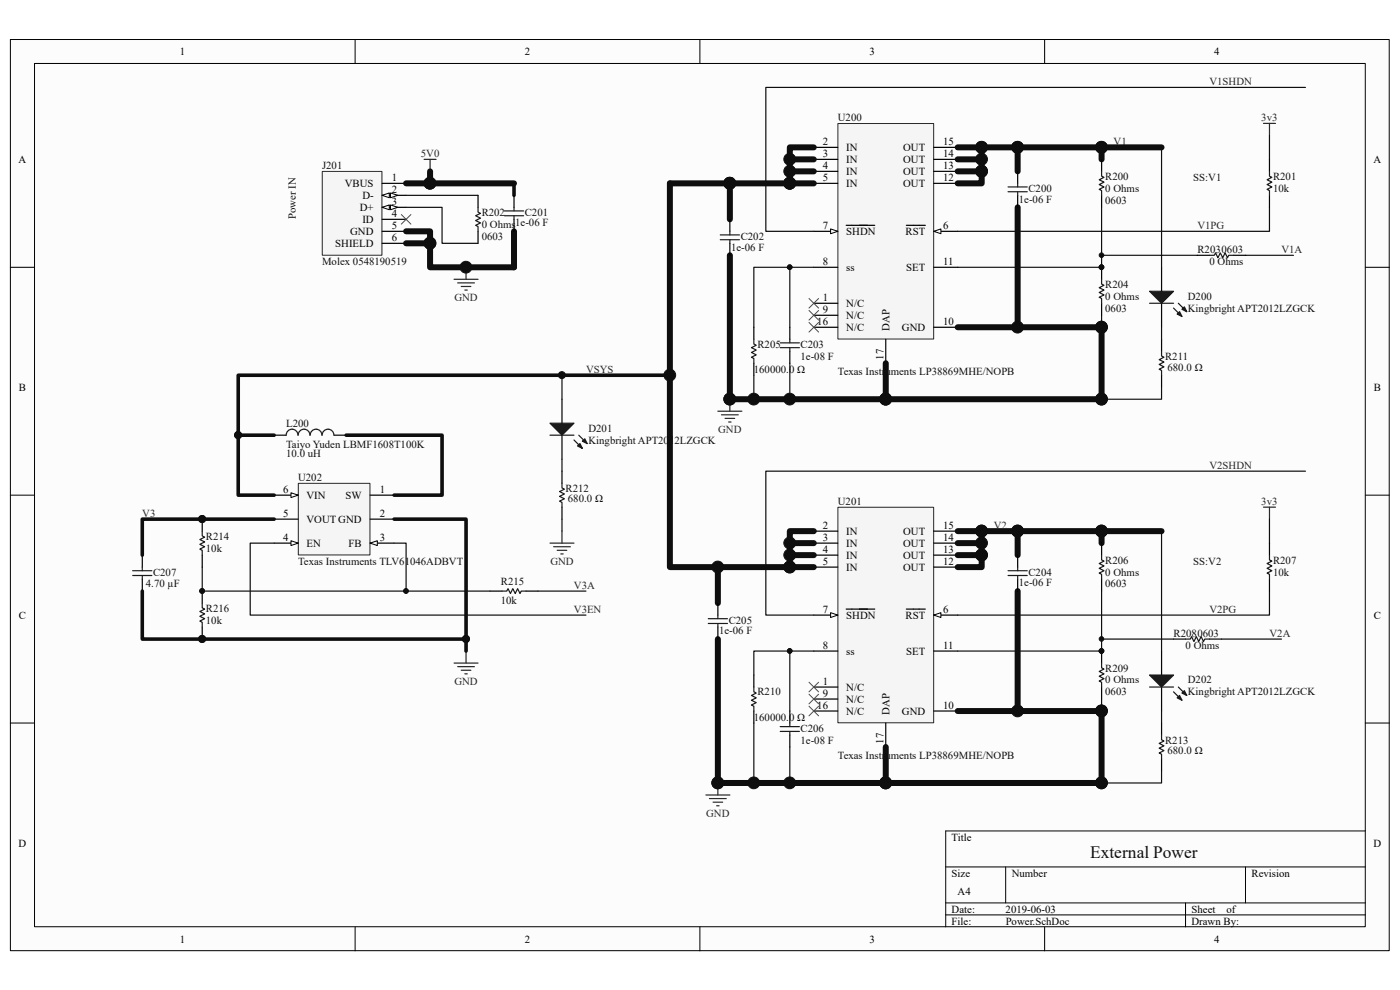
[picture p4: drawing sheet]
<svg xmlns="http://www.w3.org/2000/svg" width="297mm" height="210mm" viewBox="0 0 297 210" stroke-linecap="round" stroke-linejoin="round" font-family="sans-serif">
<defs><g id="words">
<text font-size="3.7" fill="#0e0e0e" x="231.3" y="182.1">External Power</text>
<g font-size="2.3">
<text x="38.2" y="11.7">1</text>
<text x="111.3" y="11.7">2</text>
<text x="184.5" y="11.7">3</text>
<text x="257.6" y="11.7">4</text>
<text x="3.9" y="34.6">A</text>
<text x="174.5" y="33.3">3</text>
<text x="174.5" y="30.8">2</text>
<text x="174.5" y="35.9">4</text>
<text x="179.5" y="34.6">IN</text>
<text x="179.5" y="32">IN</text>
<text x="191.6" y="34.6">OUT</text>
<text x="191.6" y="32">OUT</text>
<text x="200.1" y="33.3">14</text>
<text x="200.1" y="30.8">15</text>
<text x="200.1" y="35.9">13</text>
<text x="291.4" y="34.6">A</text>
<text x="73.2" y="39.7">VBUS</text>
<text x="83.1" y="38.4">1</text>
<text x="83.1" y="40.9">2</text>
<text x="174.5" y="38.4">5</text>
<text x="179.5" y="39.7">IN</text>
<text x="179.5" y="37.1">IN</text>
<text x="191.6" y="39.7">OUT</text>
<text x="191.6" y="37.1">OUT</text>
<text x="200.1" y="38.4">12</text>
<text x="76.3" y="44.7">D+</text>
<text x="76.9" y="42.2">D-</text>
<text x="76.9" y="47.3">ID</text>
<text x="83.1" y="43.5">3</text>
<text x="83.1" y="46">4</text>
<text x="71.1" y="52.4">SHIELD</text>
<text x="74.3" y="49.8">GND</text>
<text x="83.1" y="48.6">5</text>
<text x="83.1" y="51.1">6</text>
<text x="174.5" y="48.6">7</text>
<text x="179.5" y="49.8">SHDN</text>
<text x="192.1" y="49.8">RST</text>
<text x="200.1" y="48.6">6</text>
<text x="174.5" y="56.2">8</text>
<text x="179.5" y="57.5">ss</text>
<text x="192.2" y="57.5">SET</text>
<text x="200.1" y="56.2">11</text>
<text x="174.5" y="63.8">1</text>
<text x="179.5" y="65.1">N/C</text>
<text x="173.4" y="68.9">16</text>
<text x="174.5" y="66.4">9</text>
<text x="179.5" y="70.2">N/C</text>
<text x="179.5" y="67.6">N/C</text>
<text x="188.7" y="70.2" transform="rotate(-90 188.7 70.2)">DAP</text>
<text x="191.3" y="70.2">GND</text>
<text x="200.1" y="68.9">10</text>
<text x="187.4" y="76.3" transform="rotate(-90 187.4 76.3)">17</text>
<text x="4" y="82.9">B</text>
<text x="291.5" y="82.9">B</text>
<text x="60.1" y="104.6">6</text>
<text x="65" y="105.8">VIN</text>
<text x="73.3" y="105.8">SW</text>
<text x="80.6" y="104.6">1</text>
<text x="60.1" y="109.6">5</text>
<text x="65" y="110.9">VOUTGND</text>
<text x="80.6" y="109.6">2</text>
<text x="174.5" y="112.2">2</text>
<text x="179.5" y="113.5">IN</text>
<text x="191.6" y="113.5">OUT</text>
<text x="200.1" y="112.2">15</text>
<text x="60.1" y="114.7">4</text>
<text x="65" y="116">EN</text>
<text x="73.9" y="116">FB</text>
<text x="80.6" y="114.7">3</text>
<text x="174.5" y="114.7">3</text>
<text x="174.5" y="119.8">5</text>
<text x="174.5" y="117.3">4</text>
<text x="179.5" y="116">IN</text>
<text x="179.5" y="118.5">IN</text>
<text x="191.6" y="116">OUT</text>
<text x="191.6" y="118.5">OUT</text>
<text x="200.1" y="119.8">12</text>
<text x="200.1" y="114.7">14</text>
<text x="200.1" y="117.3">13</text>
<text x="179.5" y="121.1">IN</text>
<text x="191.6" y="121.1">OUT</text>
<text x="4" y="131.3">C</text>
<text x="174.5" y="130">7</text>
<text x="179.5" y="131.3">SHDN</text>
<text x="192.1" y="131.3">RST</text>
<text x="200.1" y="130">6</text>
<text x="291.5" y="131.3">C</text>
<text x="174.5" y="137.6">8</text>
<text x="200.1" y="137.6">11</text>
<text x="179.5" y="138.9">ss</text>
<text x="192.2" y="138.9">SET</text>
<text x="174.5" y="145.2">1</text>
<text x="174.5" y="147.8">9</text>
<text x="179.5" y="146.5">N/C</text>
<text x="179.5" y="149.1">N/C</text>
<text x="173.4" y="150.3">16</text>
<text x="179.5" y="151.6">N/C</text>
<text x="188.7" y="151.6" transform="rotate(-90 188.7 151.6)">DAP</text>
<text x="191.3" y="151.6">GND</text>
<text x="200.1" y="150.3">10</text>
<text x="187.4" y="157.7" transform="rotate(-90 187.4 157.7)">17</text>
<text x="3.9" y="179.6">D</text>
<text x="201.9" y="178.3">Title</text>
<text x="291.4" y="179.6">D</text>
<text x="201.9" y="186">Size</text>
<text x="214.6" y="186">Number</text>
<text x="265.5" y="186">Revision</text>
<text x="203.2" y="189.8">A4</text>
<text x="201.9" y="193.6">Date:</text>
<text x="201.9" y="196.1">File:</text>
<text x="213.3" y="193.6">2019-06-03</text>
<text x="213.4" y="196.1">Power.SchDoc</text>
<text x="252.8" y="193.6">Sheet</text>
<text x="252.8" y="196.1">Drawn By:</text>
<text x="260.2" y="193.6">of</text>
<text x="38.2" y="199.9">1</text>
<text x="111.3" y="199.9">2</text>
<text x="184.5" y="199.9">3</text>
<text x="257.6" y="199.9">4</text>
</g>
<g font-size="2.3" fill="#262626">
<text x="256.6" y="18">V1SHDN</text>
<text x="267.6" y="25.7">3v3</text>
<text x="89.3" y="33.3">5V0</text>
<text x="236.3" y="30.8">V1</text>
<text x="254" y="48.6">V1PG</text>
<text x="271.9" y="53.7">V1A</text>
<text x="96.4" y="63.8">GND</text>
<text x="124.3" y="79.1">VSYS</text>
<text x="152.4" y="91.8">GND</text>
<text x="256.6" y="99.4">V2SHDN</text>
<text x="267.6" y="107.1">3v3</text>
<text x="30.2" y="109.6">V3</text>
<text x="210.8" y="112.2">V2</text>
<text x="116.8" y="119.8">GND</text>
<text x="121.8" y="124.9">V3A</text>
<text x="121.8" y="130">V3EN</text>
<text x="256.6" y="130">V2PG</text>
<text x="269.3" y="135.1">V2A</text>
<text x="96.4" y="145.2">GND</text>
<text x="149.8" y="173.2">GND</text>
</g>
<g font-size="2.3" fill="#0e0e0e">
<text x="177.8" y="25.7">U200</text>
<text x="68.3" y="35.9">J201</text>
<text x="218.2" y="40.7">C200</text>
<text x="234.5" y="40.7">0 Ohms</text>
<text x="234.5" y="38.1">R200</text>
<text x="253.2" y="38.4">SS:V1</text>
<text x="270.1" y="38.1">R201</text>
<text x="270.1" y="40.7">10k</text>
<text x="62.8" y="46.5" transform="rotate(-90 62.8 46.5)">Power IN</text>
<text x="102.2" y="45.8">R202</text>
<text x="111.3" y="45.8">C201</text>
<text x="216.2" y="43">1e-06 F</text>
<text x="234.5" y="43.2">0603</text>
<text x="102.2" y="48.3">0 Ohms</text>
<text x="102.2" y="50.9">0603</text>
<text x="109.3" y="48">1e-06 F</text>
<text x="155.1" y="53.2">1e-06 F</text>
<text x="157.1" y="50.9">C202</text>
<text x="254" y="53.7">R2030603</text>
<text x="68.3" y="56.2">Molex 0548190519</text>
<text x="256.6" y="56.2">0 Ohms</text>
<text x="234.5" y="63.6">0 Ohms</text>
<text x="234.5" y="61">R204</text>
<text x="252" y="63.6">D200</text>
<text x="234.5" y="66.1">0603</text>
<text x="252" y="66.1">Kingbright APT2012LZGCK</text>
<text x="160.7" y="73.7">R205</text>
<text x="169.8" y="76.3">1e-08 F</text>
<text x="169.8" y="73.7">C203</text>
<text x="247.2" y="76.3">R211</text>
<text x="159.9" y="79.1">160000.0 Ω</text>
<text x="177.8" y="79.6">Texas Instruments LP38869MHE/NOPB</text>
<text x="247.7" y="78.6">680.0 Ω</text>
<text x="60.7" y="90.6">L200</text>
<text x="60.7" y="95.1">Taiyo Yuden LBMF1608T100K</text>
<text x="124.8" y="91.6">D201</text>
<text x="124.8" y="94.1">Kingbright APT2012LZGCK</text>
<text x="60.7" y="96.9">10.0 uH</text>
<text x="63.2" y="102">U202</text>
<text x="120" y="104.3">R212</text>
<text x="120.5" y="106.6">680.0 Ω</text>
<text x="177.8" y="107.1">U201</text>
<text x="43.7" y="114.5">R214</text>
<text x="43.7" y="117">10k</text>
<text x="63.2" y="119.8">Texas Instruments TLV61046ADBVT</text>
<text x="234.5" y="119.5">R206</text>
<text x="253.2" y="119.8">SS:V2</text>
<text x="270.1" y="119.5">R207</text>
<text x="30.9" y="124.6">4.70 µF</text>
<text x="32.5" y="122.1">C207</text>
<text x="106.3" y="124.1">R215</text>
<text x="216.2" y="124.4">1e-06 F</text>
<text x="218.2" y="122.1">C204</text>
<text x="234.5" y="122.1">0 Ohms</text>
<text x="234.5" y="124.6">0603</text>
<text x="270.1" y="122.1">10k</text>
<text x="43.7" y="129.8">R216</text>
<text x="106.3" y="128.2">10k</text>
<text x="43.7" y="132.3">10k</text>
<text x="152.6" y="134.6">1e-06 F</text>
<text x="154.6" y="132.3">C205</text>
<text x="249" y="135.1">R2080603</text>
<text x="251.5" y="137.6">0 Ohms</text>
<text x="234.5" y="142.5">R209</text>
<text x="160.7" y="147.5">R210</text>
<text x="234.5" y="145">0 Ohms</text>
<text x="234.5" y="147.5">0603</text>
<text x="252" y="145">D202</text>
<text x="252" y="147.5">Kingbright APT2012LZGCK</text>
<text x="159.9" y="152.9">160000.0 Ω</text>
<text x="169.8" y="155.2">C206</text>
<text x="169.8" y="157.7">1e-08 F</text>
<text x="177.8" y="161">Texas Instruments LP38869MHE/NOPB</text>
<text x="247.2" y="157.7">R213</text>
<text x="247.7" y="160">680.0 Ω</text>
</g>
</g></defs>
<path d="M2.2 8.4h292.5v193.3h-292.5z" fill="#fcfcfc"/>
<path d="M2.2 8.4h292.5v193.3h-292.5z" fill="none" stroke="#000" stroke-width=".21"/>
<path d="M7.4 13.5h282.2v183.1h-282.2z" fill="#fcfcfc"/>
<g fill="none" stroke="#000" stroke-width=".21">
<path d="M7.3 13.5h282.3v183.1h-282.3zM75.3 8.4v5.1M148.5 8.4v5.1M221.6 8.4v5.1M2.2 56.7h5.1M289.7 56.7h5.1M2.2 105h5.1M289.7 105h5.1M2.2 153.4h5.1M289.7 153.4h5.1M289.7 176.3h-89.1v20.3M75.3 196.6v5.1"/>
<path d="M148.5 196.6v5.1M200.6 183.9h89.1M200.6 191.5h89.1M200.6 194.1h89.1M213.4 183.9v7.6M221.6 196.6v5.1M251.5 191.5v5.1M264.2 183.9v7.6"/>
</g>
<path d="M177.8 26.2h20.3v45.7h-20.3z" fill="#f5f5f5"/>
<path d="M177.8 26.2h20.3v45.7h-20.3z" fill="none" stroke="#262626" stroke-width=".21"/>
<path d="M198.1 38.9h5.1M198.1 49.1h5.1" fill="none" stroke="#000" stroke-width=".25"/>
<path d="M198.1 49.1l1.5-.5v1z" fill="#fcfcfc" stroke="#000" stroke-width=".21"/>
<path d="M172.6 33.8h5.1M172.6 31.3h5.1M172.6 38.9h5.1M198.1 33.8h5.1M198.1 31.3h5.1M198.1 36.4h5.1M172.6 56.7h5.1M172.6 49.1h5.1M192.3 47.8h4M172.6 69.4h5.1M172.6 64.3h5.1M198.1 69.4h5.1" fill="none" stroke="#000" stroke-width=".25"/>
<path d="M176.2 48.6l1.5 .5-1.5 .5z" fill="#fcfcfc" stroke="#000" stroke-width=".21"/>
<path d="M172.6 36.4h5.1M179.5 47.8h6.1M198.1 56.7h5.1M172.6 66.9h5.1M187.9 72v5.1" fill="none" stroke="#000" stroke-width=".25"/>
<path d="M68.4 36.4h12.6v17.7h-12.6z" fill="#f5f5f5"/>
<path d="M68.4 36.4h12.6v17.7h-12.6z" fill="none" stroke="#262626" stroke-width=".21"/>
<path d="M81.1 38.9h5.1M81.1 41.4h5.1" fill="none" stroke="#000" stroke-width=".25"/>
<g fill="#fcfcfc" stroke="#000" stroke-width=".21">
<path d="M81.1 41.4l1.5-.5v1z"/>
<path d="M82.8 40.9l1.6 .5-1.6 .5z"/>
</g>
<path d="M81.1 44h5.1" fill="none" stroke="#000" stroke-width=".25"/>
<g fill="#fcfcfc" stroke="#000" stroke-width=".21">
<path d="M81.1 44l1.5-.5v1z"/>
<path d="M82.8 43.5l1.6 .5-1.6 .5z"/>
</g>
<path d="M81.1 46.5h5.1M81.1 49.1h5.1M81.1 51.6h5.1" fill="none" stroke="#000" stroke-width=".25"/>
<g fill="none" stroke="#262626" stroke-width=".25">
<path d="M90 33.8h2.5M91.2 33.8v2.6M268 26.2h2.6M269.3 26.2v2.5M96.3 59.2h5.1M98.9 56.7v2.5M97.1 60h3.6M97.9 60.8h2M98.6 61.5h.5M152.3 87.2h5.1M153.1 88h3.5M153.8 88.8h2.1"/>
<path d="M154.6 89.5h.5M154.8 84.7v2.5"/>
</g>
<g fill="none" stroke="#0e0e0e" stroke-width="1.3">
<path d="M91.2 36.4v2.5h-5M91.2 38.9h17.8M154.8 38.9v7.6M167.6 33.8h5M167.6 36.4h5M172.6 31.3h-5v7.6M203.2 31.3h5.1v5.1h-5.1M203.2 33.8h5.1M208.3 31.3h7.6v5.1M208.3 36.4v2.5h-5.1M215.9 31.3h17.8v2.5M233.7 31.3h12.7"/>
<path d="M86.2 49.1h5v2.5h-5M109 49.1v7.6M154.8 54.2v30.5h33.1M215.9 44v25.4M187.9 77.1v7.6M203.2 69.4h30.5v15.3h-45.8"/>
</g>
<g fill="#0e0e0e" stroke="#0e0e0e" stroke-width=".21">
<circle cx="91.2" cy="38.9" r="1.25"/>
<circle cx="91.2" cy="51.6" r="1.25"/>
<circle cx="98.8" cy="56.7" r="1.25"/>
<circle cx="167.5" cy="38.9" r="1.25"/>
<circle cx="167.5" cy="33.8" r="1.25"/>
<circle cx="167.5" cy="36.3" r="1.25"/>
<circle cx="154.8" cy="38.9" r="1.25"/>
<circle cx="167.5" cy="56.7" r=".48"/>
<circle cx="208.2" cy="33.8" r="1.25"/>
<circle cx="215.9" cy="31.2" r="1.25"/>
<circle cx="208.2" cy="31.2" r="1.25"/>
<circle cx="208.2" cy="36.3" r="1.25"/>
<circle cx="154.8" cy="84.7" r="1.25"/>
<circle cx="215.9" cy="69.4" r="1.25"/>
<circle cx="187.9" cy="84.7" r="1.25"/>
<circle cx="233.7" cy="84.7" r="1.25"/>
<circle cx="233.7" cy="69.4" r="1.25"/>
<circle cx="233.7" cy="31.2" r="1.25"/>
<circle cx="167.5" cy="84.7" r="1.25"/>
<circle cx="159.9" cy="84.7" r="1.25"/>
</g>
<path d="M277 18.5h-114.5v30.6h10.1M269.3 28.7v5.1M86.2 44h7.6v7.6h7.6M86.2 41.4h15.2M167.6 56.7h-7.7v12.7M172.6 56.7h-5v12.7M269.3 44v5.1h-66.1M159.9 79.6v5.1M167.6 77.1v7.6M233.7 66.9v2.5" fill="none" stroke="#0e0e0e" stroke-width=".25"/>
<path d="M109 38.9v2.5" fill="none" stroke="#0e0e0e" stroke-width=".76"/>
<path d="M177.8 107.7h20.3v45.6h-20.3z" fill="#f5f5f5"/>
<path d="M177.8 107.6h20.3v45.7h-20.3z" fill="none" stroke="#262626" stroke-width=".21"/>
<path d="M198.1 120.3h5.1M198.1 130.5h5.1" fill="none" stroke="#000" stroke-width=".25"/>
<path d="M198.1 130.5l1.5-.5v1z" fill="#fcfcfc" stroke="#000" stroke-width=".21"/>
<path d="M172.6 115.2h5.1M172.6 112.7h5.1M198.1 115.2h5.1M198.1 112.7h5.1M198.1 117.8h5.1M172.6 120.3h5.1M172.6 138.1h5.1M172.6 130.5h5.1M192.3 129.2h4M172.6 150.8h5.1M172.6 145.7h5.1M198.1 150.8h5.1" fill="none" stroke="#000" stroke-width=".25"/>
<path d="M176.2 130l1.5 .5-1.5 .5z" fill="#fcfcfc" stroke="#000" stroke-width=".21"/>
<g fill="none" stroke="#000" stroke-width=".25">
<path d="M215.9 36.4v2.5M233.7 33.8v2.6M269.3 33.8v2.6M109 41.4v2.6M109 46.5v2.6M154.8 46.5v2.6M154.8 51.6v2.6M215.9 41.4v2.6M233.7 41.4v2.6M233.7 56.7v2.5M254.1 54.2h2.5M261.7 54.2h2.5"/>
<path d="M269.3 41.4v2.6M159.9 69.4v2.6M159.9 77.1v2.5M167.6 69.4v2.6M167.6 74.5v2.6M233.7 64.3v2.6M172.6 117.8h5.1M215.9 117.8v2.5M233.7 115.2v2.6M269.3 115.2v2.6M152.3 127.9v2.6M152.3 133v2.6"/>
<path d="M179.5 129.2h6.1M198.1 138.1h5.1M215.9 122.9v2.5M233.7 122.9v2.5M233.7 138.1v2.6M249 135.6h2.5M256.6 135.6h2.5M269.3 122.9v2.5M159.9 143.2v2.5M159.9 150.8v2.6M167.6 150.8v2.6M167.6 155.9v2.6"/>
<path d="M172.6 148.3h5.1M187.9 153.4v5.1M233.7 145.7v2.6"/>
</g>
<g fill="none" stroke="#0e0e0e" stroke-width="1.3">
<path d="M142.1 38.9v81.4h25.5v-7.6h5M167.6 115.2h5M167.6 117.8h5M203.2 112.7h5.1v5.1h-5.1M203.2 115.2h5.1M208.3 112.7h7.6v5.1M208.3 117.8v2.5h-5.1M215.9 112.7h17.8v2.5M233.7 112.7h12.7M152.3 135.6v30.5h35.6M152.3 120.3v7.6M167.6 120.3h5"/>
<path d="M215.9 125.4v25.4M187.9 158.5v7.6M203.2 150.8h30.5v15.3h-45.8"/>
</g>
<g fill="#0e0e0e" stroke="#0e0e0e" stroke-width=".21">
<circle cx="167.5" cy="115.2" r="1.25"/>
<circle cx="167.5" cy="117.7" r="1.25"/>
<circle cx="167.5" cy="138.1" r=".48"/>
<circle cx="208.2" cy="115.2" r="1.25"/>
<circle cx="215.9" cy="112.6" r="1.25"/>
<circle cx="208.2" cy="112.6" r="1.25"/>
<circle cx="208.2" cy="117.7" r="1.25"/>
<circle cx="152.3" cy="166.1" r="1.25"/>
<circle cx="215.9" cy="150.8" r="1.25"/>
<circle cx="187.9" cy="166.1" r="1.25"/>
<circle cx="233.7" cy="166.1" r="1.25"/>
<circle cx="233.7" cy="150.8" r="1.25"/>
<circle cx="233.7" cy="112.6" r="1.25"/>
<circle cx="167.5" cy="166.1" r="1.25"/>
<circle cx="159.9" cy="166.1" r="1.25"/>
<circle cx="167.5" cy="120.3" r="1.25"/>
<circle cx="233.7" cy="54.1" r=".48"/>
<circle cx="233.7" cy="135.5" r=".48"/>
<circle cx="152.3" cy="120.3" r="1.25"/>
<circle cx="233.7" cy="138.1" r=".48"/>
<circle cx="233.7" cy="56.7" r=".48"/>
</g>
<g fill="none" stroke="#0e0e0e" stroke-width=".25">
<path d="M233.7 44v12.7h-30.5M233.7 54.2h20.4M264.2 54.2h10.2M277 100h-114.5v30.5h10.1M269.3 110.1v5.1M167.6 138.1h-7.7v5.1M172.6 138.1h-5v12.7M233.7 125.4v12.7h-30.5M233.7 135.6h15.3M259.1 135.6h12.8M269.3 125.4v5.1h-66.1M159.9 153.4v12.7"/>
<path d="M167.6 158.5v7.6M233.7 148.3v2.5"/>
</g>
<path d="M268 107.6h2.6M269.3 107.6v2.5M149.8 168.6h5M150.5 169.4h3.6M151.3 170.2h2M152 170.9h.6M152.3 166.1v2.5" fill="none" stroke="#262626" stroke-width=".25"/>
<g fill="none" stroke="#4c4c4c" stroke-width=".21">
<path d="M85.1 45.5l2.1 2M87.2 45.5l-2.1 2M171.6 63.3l2.1 2.1M171.6 65.9l2.1 2M171.6 68.4l2.1 2M173.7 63.3l-2.1 2.1M173.7 65.9l-2.1 2M173.7 68.4l-2.1 2M171.6 144.7l2.1 2.1M171.6 147.3l2.1 2M171.6 149.8l2.1 2.1M173.7 144.7l-2.1 2.1"/>
<path d="M173.7 147.3l-2.1 2M173.7 149.8l-2.1 2.1"/>
</g>
<g fill="none" stroke="#1c1c1c" stroke-width=".25">
<path d="M213.9 39.7h4M215.9 38.9v.8M233.7 36.4v1l.5 .2-1 .5 1 .5-1 .6 1 .5-1 .5 .5 .2v1M269.3 36.4v1l.5 .2-1 .5 1 .5-1 .6 1 .5-1 .5 .5 .2v1M107 44.7h4.1M107 45.8h4.1M109 44v.7M109 45.8v.7M152.8 49.8h4.1M152.8 50.9h4.1M154.8 49.1v.7M154.8 50.9v.7"/>
<path d="M213.9 40.7h4M215.9 40.7v.7M233.7 59.2v1.1l.5 .2-1 .5 1 .5-1 .5 1 .6-1 .5 .5 .2v1M256.6 54.2h1l.3-.6 .5 1.1 .5-1.1 .5 1.1 .5-1.1 .5 1.1 .3-.5h1M159.9 72v1l.5 .2-1 .5 1 .6-1 .5 1 .5-1 .5 .5 .2v1.1M165.5 72.7h4.1M165.5 73.7h4.1M167.6 72v.7M167.6 73.7v.8M233.7 117.8v1l.5 .2-1 .5 1 .6-1 .5 1 .5-1 .5 .5 .2v1.1M269.3 117.8v1l.5 .2-1 .5 1 .6-1 .5 1 .5-1 .5 .5 .2v1.1M150.3 131.2h4"/>
<path d="M150.3 132.3h4M152.3 130.5v.7M152.3 132.3v.7M213.9 121.1h4M213.9 122.1h4M215.9 120.3v.8M215.9 122.1v.8M251.5 135.6h1l.3-.5 .5 1 .5-1 .5 1 .5-1 .5 1 .3-.5h1M159.9 145.7v1.1l.5 .2-1 .5 1 .5-1 .5 1 .6-1 .5 .5 .2v1M165.5 154.1h4.1M165.5 155.2h4.1M167.6 153.4v.7"/>
<path d="M167.6 155.2v.7M233.7 140.7v1l.5 .2-1 .5 1 .5-1 .6 1 .5-1 .5 .5 .2v1"/>
</g>
<path d="M63.3 102.6h15.2v15.1h-15.2z" fill="#f5f5f5"/>
<path d="M63.3 102.5h15.2v15.2h-15.2z" fill="none" stroke="#262626" stroke-width=".21"/>
<path d="M78.5 105h5.1M78.5 110.1h5.1M78.5 115.2h5.1" fill="none" stroke="#000" stroke-width=".25"/>
<path d="M78.5 115.2l1.5-.5v1z" fill="#fcfcfc" stroke="#000" stroke-width=".21"/>
<path d="M58.2 115.2h5.1" fill="none" stroke="#000" stroke-width=".25"/>
<path d="M61.7 114.7l1.6 .5-1.6 .5z" fill="#fcfcfc" stroke="#000" stroke-width=".21"/>
<path d="M58.2 110.1h5.1M58.2 105h5.1" fill="none" stroke="#000" stroke-width=".25"/>
<path d="M61.7 104.5l1.6 .5-1.6 .6z" fill="#fcfcfc" stroke="#000" stroke-width=".21"/>
<g fill="none" stroke="#000" stroke-width=".25">
<path d="M101.4 41.4v2.6M101.4 49.1v2.5M246.4 56.7v5.1M246.4 64.3v5.1M246.4 72v2.5M246.4 79.6v2.5M58.2 92.3h2.5M70.9 92.3h2.5M119.2 84.7v5.1M119.2 92.3v5.1M119.2 100v2.5M30.2 117.8v2.5"/>
<path d="M42.9 110.1v2.6M42.9 117.8v2.5M119.2 107.6v2.5M30.2 122.9v2.5M42.9 125.4v2.5M42.9 133v2.6M104 125.4h2.5M111.6 125.4h2.5M246.4 138.1v5.1M246.4 145.7v5.1M246.4 153.4v2.5M246.4 161v2.6"/>
</g>
<g fill="#0e0e0e" stroke="#0e0e0e" stroke-width=".21">
<circle cx="42.9" cy="110.1" r=".74"/>
<circle cx="42.9" cy="125.4" r=".48"/>
<circle cx="42.9" cy="135.5" r=".74"/>
<circle cx="98.8" cy="135.5" r=".74"/>
<circle cx="86.1" cy="125.4" r=".48"/>
<circle cx="50.5" cy="92.3" r=".74"/>
<circle cx="142.1" cy="79.6" r="1.25"/>
<circle cx="233.7" cy="84.7" r="1.25"/>
<circle cx="233.7" cy="166.1" r="1.25"/>
<circle cx="119.2" cy="79.6" r=".74"/>
<circle cx="91.2" cy="51.6" r="1.25"/>
<circle cx="167.5" cy="38.9" r="1.25"/>
<circle cx="154.8" cy="38.9" r="1.25"/>
</g>
<g fill="none" stroke="#1c1c1c" stroke-width=".25">
<path d="M101.4 44v1l.5 .3-1 .5 1 .5-1 .5 1 .5-1 .5 .5 .3v1M243.9 64.3h5.1M246.4 74.5v1l.5 .3-1 .5 1 .5-1 .5 1 .5-1 .5 .5 .3v1M249 65.4l1.7 1.7M250 64.3l1.8 1.8M63.2 92.3a1.25 1.25 0 0 0-1.2-1.2 1.25 1.25 0 0 0-1.3 1.2M65.7 92.3a1.25 1.25 0 0 0-1.2-1.2 1.25 1.25 0 0 0-1.2 1.2M68.3 92.3a1.25 1.25 0 0 0-1.3-1.2 1.25 1.25 0 0 0-1.2 1.2M70.8 92.3a1.25 1.25 0 0 0-1.2-1.2 1.25 1.25 0 0 0-1.3 1.2M116.7 92.3h5.1M121.8 93.3l1.7 1.8M122.8 92.3l1.8 1.8"/>
<path d="M42.9 112.7v1l.5 .2-1 .6 1 .5-1 .5 1 .5-1 .5 .5 .2v1.1M119.2 102.5v1l.5 .3-1 .5 1 .5-1 .5 1 .5-1 .5 .5 .3v1M28.1 121.1h4.1M28.1 122.1h4.1M30.2 120.3v.8M30.2 122.1v.8M42.9 127.9v1.1l.5 .2-1 .5 1 .5-1 .5 1 .5-1 .6 .5 .2v1M106.5 125.4h1l.3-.5 .5 1 .5-1 .5 1 .5-1 .5 1 .3-.5h1M243.9 145.7h5.1M246.4 155.9v1l.5 .3-1 .5 1 .5-1 .5 1 .5-1 .5 .5 .3v1M249 146.8l1.7 1.7M250 145.7l1.8 1.8"/>
</g>
<path d="M116.7 115.2h5.1M117.4 116h3.6M118.2 116.7h2M119 117.5h.5M119.2 112.7v2.5M98.9 138.1v2.6M96.3 140.7h5.1M97.1 141.4h3.6M97.9 142.2h2M98.6 142.9h.5" fill="none" stroke="#262626" stroke-width=".25"/>
<path d="M142.1 79.6h-91.6v12.7M58.2 92.3h-7.7v12.7h7.7M73.4 92.3h20.4v12.7h-10.2M58.2 110.1h-28v7.7M83.6 110.1h15.3v25.5M30.2 125.4v10.2h68.7v2.5" fill="none" stroke="#0e0e0e" stroke-width=".76"/>
<g fill="none" stroke="#0e0e0e" stroke-width=".25">
<path d="M246.4 31.3v25.4M119.2 79.6v5.1M246.4 69.4v2.6M119.2 97.4v2.6M246.4 82.1v2.6h-12.7M58.2 115.2h-5.1v15.3h71.2M83.6 115.2h2.6v10.2h-43.3v-5.1M119.2 110.1v2.6M246.4 112.7v25.4M86.2 125.4h17.8M114.1 125.4h10.2M246.4 150.8v2.6"/>
<path d="M246.4 163.6v2.5h-12.7"/>
</g>
<g fill="#1c1c1c" stroke="#1c1c1c" stroke-width=".25">
<path d="M116.7 89.8h5.1l-2.6 2.5z"/>
<path d="M122.5 94.6l.5-.5 .5 1z"/>
<path d="M123.5 93.6l.6-.5 .5 1z"/>
<path d="M243.9 61.8h5.1l-2.6 2.5z"/>
<path d="M250.2 66.1l.5 1-1-.5z"/>
<path d="M250.7 65.6l.6-.5 .5 1z"/>
<path d="M243.9 143.2h5.1l-2.6 2.5z"/>
<path d="M249.7 148l.5-.5 .5 1z"/>
<path d="M250.7 147l.6-.5 .5 1z"/>
</g>
<path d="M142.1 38.9h30.5M91.2 51.6v5.1h17.8" fill="none" stroke="#0e0e0e" stroke-width="1.3"/>
<use href="#words"/>
</svg>
